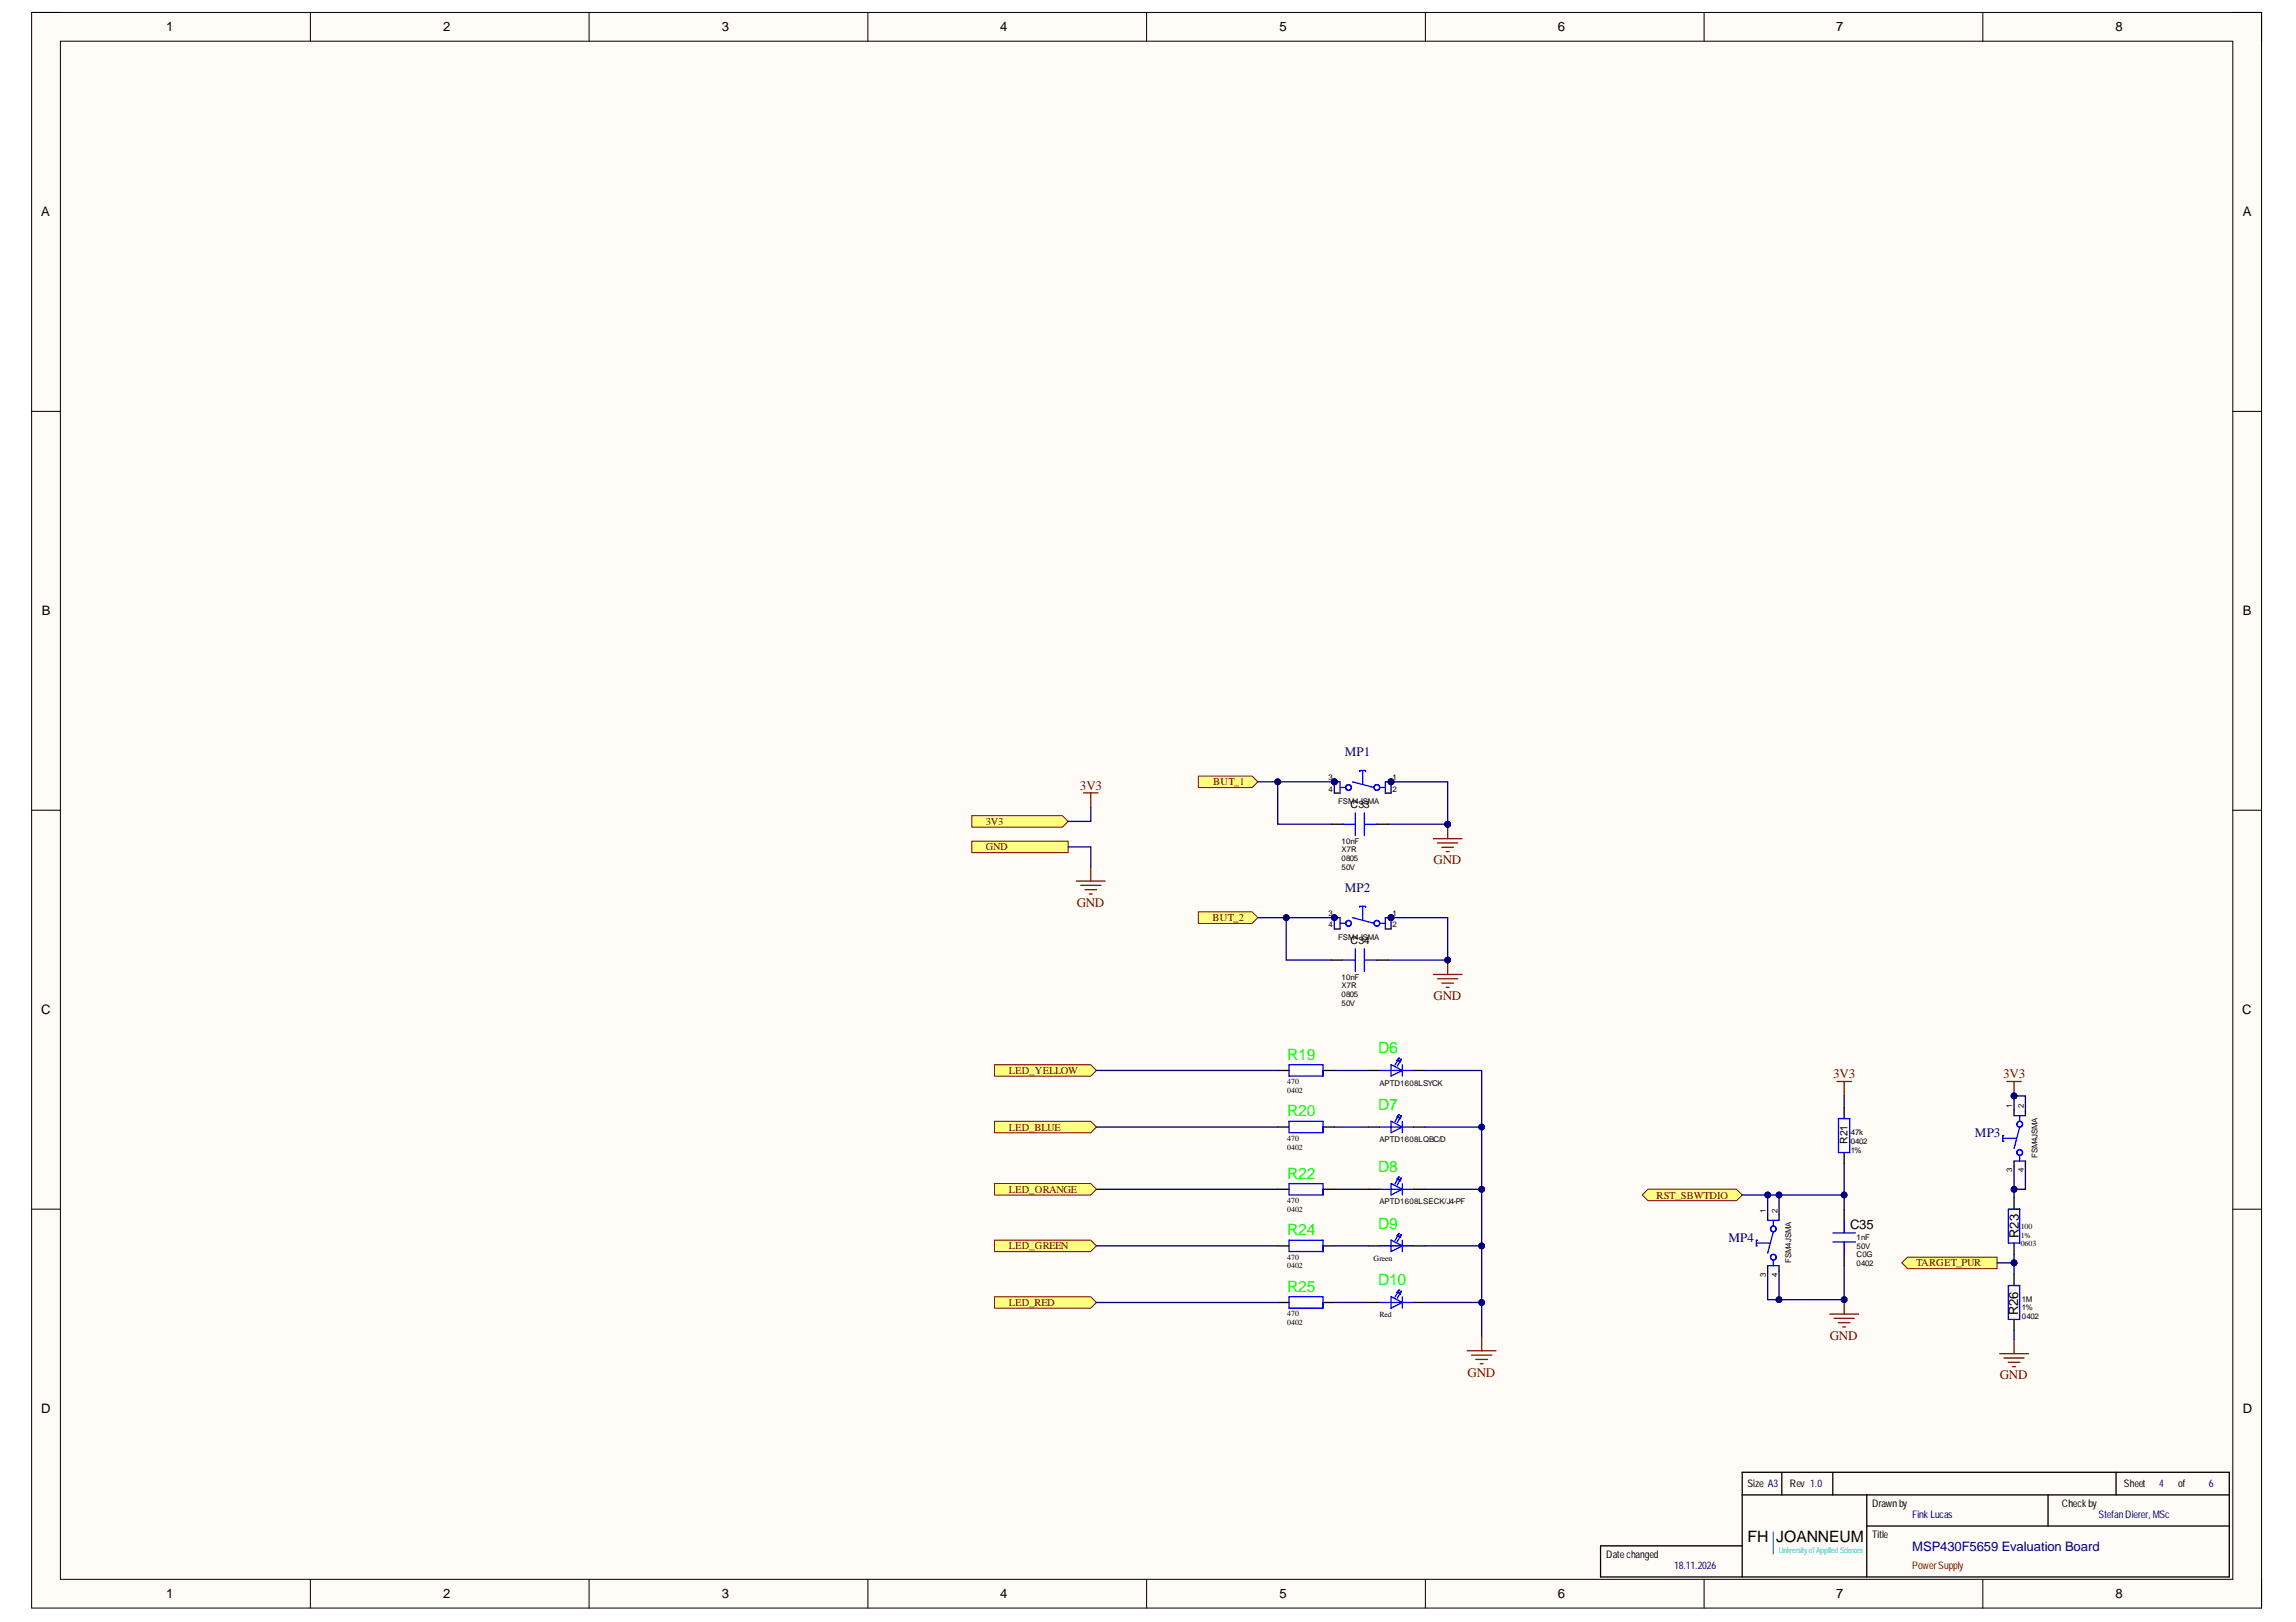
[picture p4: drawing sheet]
<svg xmlns="http://www.w3.org/2000/svg" width="297mm" height="210mm" viewBox="0 0 297 210" stroke-linecap="round" stroke-linejoin="round" font-family="sans-serif">
<defs><g id="words">
<g font-size="2" fill="#0f0">
<text x="166.5" y="137.2">R19</text>
<text x="178.3" y="136.2">D6</text>
<text x="178.3" y="143.6">D7</text>
<text x="166.5" y="144.4">R20</text>
<text x="166.5" y="152.6">R22</text>
<text x="178.3" y="151.6">D8</text>
<text x="166.5" y="159.8">R24</text>
<text x="178.3" y="159">D9</text>
<text x="166.5" y="167.2">R25</text>
<text x="178.3" y="166.3">D10</text>
</g>
<g font-size="2">
<text x="226.1" y="199.6">FH</text>
<text x="229.8" y="199.6">JOANNEUM</text>
</g>
<g font-size="1.7">
<text x="21.5" y="4">1</text>
<text x="57.3" y="4">2</text>
<text x="93.4" y="4">3</text>
<text x="129.4" y="4">4</text>
<text x="165.5" y="4">5</text>
<text x="201.5" y="4">6</text>
<text x="237.6" y="4">7</text>
<text x="273.7" y="4">8</text>
<text x="5.3" y="28">A</text>
<text x="290.2" y="28">A</text>
<text x="5.4" y="79.6">B</text>
<text x="290.2" y="79.6">B</text>
<text x="5.3" y="131.3">C</text>
<text x="290.1" y="131.3">C</text>
<text x="239.3" y="159">C35</text>
<text x="261.2" y="160.2" transform="rotate(-90 261.2 160.2)">R23</text>
<text x="261.1" y="170.2" transform="rotate(-90 261.1 170.2)">R26</text>
<text x="5.3" y="182.8">D</text>
<text x="290.2" y="182.8">D</text>
<text x="21.5" y="206.8">1</text>
<text x="57.3" y="206.8">2</text>
<text x="93.4" y="206.8">3</text>
<text x="129.4" y="206.8">4</text>
<text x="165.5" y="206.8">5</text>
<text x="201.5" y="206.8">6</text>
<text x="237.6" y="206.8">7</text>
<text x="273.7" y="206.8">8</text>
</g>
<g font-size="1.7" fill="#000080">
<text x="174" y="97.9">MP1</text>
<text x="174" y="115.5">MP2</text>
<text x="255.5" y="147.2">MP3</text>
<text x="223.6" y="160.7">MP4</text>
<text x="247.4" y="200.7">MSP430F5659 Evaluation Board</text>
</g>
<g font-size="1.7" fill="#800000">
<text x="139.7" y="102.2">3V3</text>
<text x="185.5" y="111.8">GND</text>
<text x="139.3" y="117.3">GND</text>
<text x="185.5" y="129.4">GND</text>
<text x="237.1" y="139.5">3V3</text>
<text x="259.1" y="139.5">3V3</text>
<text x="236.7" y="173.4">GND</text>
<text x="189.9" y="178.2">GND</text>
<text x="258.7" y="178.5">GND</text>
</g>
<g font-size="1.4" fill="#800000">
<text x="157" y="101.6">BUT_1</text>
<text x="127.5" y="106.7">3V3</text>
<text x="127.5" y="110">GND</text>
<text x="156.9" y="119.2">BUT_2</text>
<text x="130.5" y="139">LED_YELLOW</text>
<text x="130.5" y="146.3">LED_BLUE</text>
<text x="130.5" y="154.3">LED_ORANGE</text>
<text x="214.3" y="155.1">RST_SBWTDIO</text>
<text x="130.5" y="161.7">LED_GREEN</text>
<text x="247.9" y="163.9">TARGET_PUR</text>
<text x="130.5" y="169">LED_RED</text>
<text x="247.4" y="203">PowerSupply</text>
</g>
<g font-size="1.4">
<text x="174.7" y="104.6">C33</text>
<text x="174.7" y="122.1">C34</text>
<text x="239" y="148.1" transform="rotate(-90 239 148.1)">R21</text>
<text x="226.1" y="192.5">Size A3</text>
<text x="231.6" y="192.5">Rev 1.0</text>
<text x="242.2" y="195">Drawnby</text>
<text x="266.7" y="195">Check by</text>
<text x="274.8" y="192.5">Sheet</text>
<text x="281.8" y="192.5">of</text>
<text x="207.8" y="201.6">Datechanged</text>
<text x="242.2" y="199">Title</text>
</g>
<g font-size="1.4" fill="#000080">
<text x="247.4" y="196.4">Fink Lucas</text>
<text x="271.5" y="196.4">StefanDierer, MSc</text>
<text x="279.3" y="192.5">4</text>
<text x="285.8" y="192.5">6</text>
<text x="216.6" y="203">18.11.2026</text>
</g>
<g font-size="1">
<text x="171.9" y="100.9">3</text>
<text x="180.1" y="100.9">1</text>
<text x="171.9" y="102.4">4</text>
<text x="173.1" y="104">FSM4JSMA</text>
<text x="180.1" y="102.4">2</text>
<text x="173.5" y="109.2">10nF</text>
<text x="173.5" y="110.3">X7R</text>
<text x="173.5" y="111.4">0805</text>
<text x="173.5" y="112.6">50V</text>
<text x="171.9" y="118.5">3</text>
<text x="180.1" y="118.5">1</text>
<text x="171.9" y="120">4</text>
<text x="173.1" y="121.6">FSM4JSMA</text>
<text x="180.1" y="120">2</text>
<text x="173.5" y="126.8">10nF</text>
<text x="173.5" y="127.9">X7R</text>
<text x="173.5" y="129">0805</text>
<text x="173.5" y="130.2">50V</text>
<text x="166.5" y="141.4">0402</text>
<text x="166.5" y="140.3">470</text>
<text x="178.5" y="140.5">APTD1608LSYCK</text>
<text x="260.3" y="143.4" transform="rotate(-90 260.3 143.4)">1</text>
<text x="261.8" y="143.4" transform="rotate(-90 261.8 143.4)">2</text>
<text x="166.5" y="148.8">0402</text>
<text x="166.5" y="147.7">470</text>
<text x="178.5" y="147.8">APTD1608LQBC/D</text>
<text x="239.4" y="146.9">47k</text>
<text x="239.4" y="148.1">0402</text>
<text x="239.4" y="149.2">1%</text>
<text x="263.6" y="149.9" transform="rotate(-90 263.6 149.9)">FSM4JSMA</text>
<text x="166.5" y="155.7">470</text>
<text x="178.5" y="155.9">APTD1608LSECK/J4-PF</text>
<text x="260.3" y="151.7" transform="rotate(-90 260.3 151.7)">3</text>
<text x="261.8" y="151.7" transform="rotate(-90 261.8 151.7)">4</text>
<text x="166.5" y="156.8">0402</text>
<text x="228.4" y="157" transform="rotate(-90 228.4 157)">1</text>
<text x="230" y="157" transform="rotate(-90 230 157)">2</text>
<text x="240.2" y="161.6">50V</text>
<text x="240.2" y="160.5">1nF</text>
<text x="261.4" y="159">100</text>
<text x="261.4" y="160.2">1%</text>
<text x="261.4" y="161.3">0603</text>
<text x="166.5" y="164.1">0402</text>
<text x="166.5" y="163">470</text>
<text x="177.7" y="163.2">Green</text>
<text x="228.4" y="165.2" transform="rotate(-90 228.4 165.2)">3</text>
<text x="230" y="165.2" transform="rotate(-90 230 165.2)">4</text>
<text x="231.7" y="163.4" transform="rotate(-90 231.7 163.4)">FSM4JSMA</text>
<text x="240.2" y="162.7">C0G</text>
<text x="240.2" y="163.8">0402</text>
<text x="166.5" y="171.5">0402</text>
<text x="166.5" y="170.3">470</text>
<text x="178.5" y="170.5">Red</text>
<text x="261.6" y="169.6">1%</text>
<text x="261.6" y="168.5">1M</text>
<text x="261.6" y="170.7">0402</text>
</g>
<text font-size="1" fill="#00bfbf" x="230.1" y="200.9">UniversityofApplied Sciences</text>
</g></defs>
<path d="M4.1 1.6h288.5v206.5h-288.5z" fill-rule="evenodd" fill="#fffcf8"/>
<path d="M4.1 1.6h288.5v206.5h-288.5z" fill="none" stroke="#000" stroke-width=".13"/>
<path d="M7.8 5.3h281.1v199.1h-281.1z" fill-rule="evenodd" fill="#fffcf8"/>
<g fill="none" stroke="#000" stroke-width=".13">
<path d="M4.1 1.6h3.7M7.8 5.3h281.1v199.1h-281.1zM40.2 1.6v3.7M76.2 1.6v3.7M112.3 1.6v3.7M148.3 1.6v3.7M184.4 1.6v3.7M220.5 1.6v3.7M256.5 1.6v3.7M288.9 1.6h3.7v3.7M4.1 53.2h3.7M288.9 53.2h3.7"/>
<path d="M4.1 104.9h3.7M288.9 104.9h3.7M4.1 156.5h3.7M288.9 156.5h3.7M40.2 204.4v3.7M76.2 204.4v3.7M112.3 204.4v3.7M148.3 204.4v3.7M184.4 204.4v3.7M220.5 204.4v3.7M256.5 204.4v3.7M292.6 204.4v3.7"/>
</g>
<path d="M229.4 198.2v2.9" fill="none" stroke="#00bfbf" stroke-width=".17"/>
<path d="M225.4 193.5h63M230.5 190.5v3M237.1 190.5v3M241.5 193.5v10.6M241.5 197.5h46.9M265 193.5v4M273.8 190.5v3M225.4 200h-18.3v4.1h81.3v-13.6h-63v13.6" fill="none" stroke="#000" stroke-width=".17"/>
<circle cx="180" cy="101.2" r=".38" fill="#000080"/>
<circle cx="180" cy="101.2" r=".38" fill="none" stroke="#000080" stroke-width=".13"/>
<circle cx="172.6" cy="101.2" r=".37" fill="#000080"/>
<circle cx="172.6" cy="101.2" r=".37" fill="none" stroke="#000080" stroke-width=".13"/>
<path d="M179.2 101.2h.8" fill="none" stroke="#000" stroke-width=".17"/>
<circle cx="180" cy="101.2" r=".38" fill="#000080"/>
<circle cx="180" cy="101.2" r=".38" fill="none" stroke="#000080" stroke-width=".13"/>
<path d="M172.6 101.2h.8M179.2 102.6h.8" fill="none" stroke="#000" stroke-width=".17"/>
<circle cx="172.6" cy="101.2" r=".37" fill="#000080"/>
<circle cx="172.6" cy="101.2" r=".37" fill="none" stroke="#000080" stroke-width=".13"/>
<path d="M172.3 106.7h1.4M172.6 102.6h.8M178.1 106.7h1.5" fill="none" stroke="#000" stroke-width=".17"/>
<g fill="none" stroke="#00f" stroke-width=".17">
<path d="M175.9 99.9v-.2h.8v.2M176.3 99.7v1.8M173.4 101.9h.7M173.4 101.2v1.4M173.7 106.7h1.6M175 101.2l2.8 .7M175.3 105.2v2.9M176.5 105.2v2.9M176.5 106.7h1.6M178.5 101.9h.7M179.2 101.2v1.4"/>
<circle cx="174.5" cy="101.9" r=".37"/>
<circle cx="178.1" cy="101.9" r=".37"/>
</g>
<circle cx="180" cy="118.8" r=".37" fill="#000080"/>
<circle cx="180" cy="118.8" r=".37" fill="none" stroke="#000080" stroke-width=".13"/>
<path d="M179.2 118.8h.8" fill="none" stroke="#000" stroke-width=".17"/>
<circle cx="180" cy="118.8" r=".37" fill="#000080"/>
<circle cx="180" cy="118.8" r=".37" fill="none" stroke="#000080" stroke-width=".13"/>
<path d="M172.6 118.8h.8M172.3 124.2h1.4M172.6 120.2h.8M178.1 124.2h1.5M179.2 120.2h.8" fill="none" stroke="#000" stroke-width=".17"/>
<g fill="none" stroke="#00f" stroke-width=".17">
<path d="M173.4 119.5h.7M173.4 118.8v1.4M175 118.8l2.8 .7M175.9 117.4v-.1h.8v.1M176.3 117.3v1.7M178.5 119.5h.7M179.2 118.8v1.4M173.7 124.2h1.6M175.3 122.8v2.9M176.5 122.8v2.9M176.5 124.2h1.6"/>
<circle cx="174.5" cy="119.5" r=".36"/>
<circle cx="174.5" cy="119.5" r=".37"/>
<circle cx="178.1" cy="119.5" r=".37"/>
<circle cx="178.1" cy="119.5" r=".36"/>
</g>
<path d="M185.4 126.1h3.7M186 126.7h2.6M186.5 127.2h1.5M187.1 127.8h.4M187.3 124.2v1.9" fill="none" stroke="#800000" stroke-width=".17"/>
<circle cx="187.3" cy="124.2" r=".37" fill="#000080"/>
<circle cx="187.3" cy="124.2" r=".37" fill="none" stroke="#000080" stroke-width=".13"/>
<path d="M185.4 108.5h3.7M186 109.1h2.6M186.5 109.6h1.5M187.1 110.2h.4M187.3 106.7v1.8" fill="none" stroke="#800000" stroke-width=".17"/>
<circle cx="187.3" cy="106.7" r=".37" fill="#000080"/>
<circle cx="187.3" cy="106.7" r=".37" fill="none" stroke="#000080" stroke-width=".13"/>
<path d="M237.7 140h1.8M238.6 140v1.8M259.6 140h1.9M260.6 140v1.8M236.7 170.1h3.7M237.3 170.6h2.6M237.8 171.2h1.5M238.4 171.7h.4M238.6 168.2v1.9" fill="none" stroke="#800000" stroke-width=".17"/>
<path d="M228.7 157.2v.7M230.2 157.2v.7M238.6 143.3v1.5M238.6 149.2v1.4M228.7 163.8v.7M230.2 163.8v.7" fill="none" stroke="#000" stroke-width=".17"/>
<g fill="none" stroke="#00f" stroke-width=".17">
<path d="M228.7 157.9h1.5M229.4 157.9v.8M229.4 159.4l-.7 2.8M237.8 144.8h1.5v4.4h-1.5zM227.2 160.9h1.8M227.4 160.5h-.2v.7h.2M228.7 163.8h1.5M229.4 163.1v.7"/>
<circle cx="229.4" cy="159" r=".36"/>
<circle cx="229.4" cy="159" r=".37"/>
<circle cx="229.4" cy="162.7" r=".37"/>
</g>
<circle cx="260.6" cy="141.8" r=".37" fill="#000080"/>
<circle cx="260.6" cy="141.8" r=".37" fill="none" stroke="#000080" stroke-width=".13"/>
<path d="M258.7 175.2h3.7M259.3 175.7h2.6M259.8 176.3h1.5M260.4 176.9h.4M260.6 173.3v1.9" fill="none" stroke="#800000" stroke-width=".17"/>
<path d="M238.6 156.5v1.4M260.6 143.7v.7M260.6 150.2v.8M260.6 155v1.5M262 143.7v.7M262 150.2v.8M238.6 162.3v1.5M260.6 160.9v1.4M260.6 164.9v1.5M260.6 170.7v1.5" fill="none" stroke="#000" stroke-width=".17"/>
<g fill="none" stroke="#00f" stroke-width=".17">
<path d="M237.1 159.5h2.9M238.6 157.9v1.6M259.1 147.3h1.8M259.2 147h-.1v.7h.1M259.8 156.5h1.5v4.4h-1.5zM260.6 144.4h1.4M260.6 150.2h1.4M261.3 144.4v.7M261.3 149.5v.7M261.3 145.9l-.7 2.7M237.1 160.7h2.9M238.6 160.7v1.6"/>
<path d="M259.8 166.4h1.5v4.3h-1.5z"/>
<circle cx="261.3" cy="145.5" r=".37"/>
<circle cx="261.3" cy="149.1" r=".37"/>
<circle cx="261.3" cy="149.1" r=".36"/>
</g>
<path d="M213.2 153.9h11.4l.8 .7-.8 .8h-11.4l-.7-.8z" fill-rule="evenodd" fill="#ffff80"/>
<path d="M213.2 153.9h11.4l.8 .7-.8 .8h-11.4l-.7-.8z" fill="none" stroke="#800000" stroke-width=".13"/>
<path d="M246 163.4l.8-.7h11.6v1.5h-11.6z" fill-rule="evenodd" fill="#ffff80"/>
<path d="M246 163.4l.8-.7h11.6v1.5h-11.6z" fill="none" stroke="#800000" stroke-width=".13"/>
<path d="M128.7 137.8h12.4l.8 .7-.8 .8h-12.4z" fill-rule="evenodd" fill="#ffff80"/>
<path d="M128.7 137.8h12.4l.8 .7-.8 .8h-12.4z" fill="none" stroke="#800000" stroke-width=".13"/>
<path d="M128.7 145.1h12.4l.8 .7-.8 .8h-12.4z" fill-rule="evenodd" fill="#ffff80"/>
<path d="M128.7 145.1h12.4l.8 .7-.8 .8h-12.4z" fill="none" stroke="#800000" stroke-width=".13"/>
<path d="M128.7 153.2h12.4l.8 .7-.8 .8h-12.4z" fill-rule="evenodd" fill="#ffff80"/>
<path d="M128.7 153.2h12.4l.8 .7-.8 .8h-12.4z" fill="none" stroke="#800000" stroke-width=".13"/>
<path d="M128.7 160.5h12.4l.8 .7-.8 .8h-12.4z" fill-rule="evenodd" fill="#ffff80"/>
<path d="M128.7 160.5h12.4l.8 .7-.8 .8h-12.4z" fill="none" stroke="#800000" stroke-width=".13"/>
<path d="M128.7 167.8h12.4l.8 .8-.8 .7h-12.4z" fill-rule="evenodd" fill="#ffff80"/>
<path d="M128.7 167.8h12.4l.8 .8-.8 .7h-12.4z" fill="none" stroke="#800000" stroke-width=".13"/>
<path d="M155 118h7l.7 .8-.7 .7h-7z" fill-rule="evenodd" fill="#ffff80"/>
<path d="M155 118h7l.7 .8-.7 .7h-7z" fill="none" stroke="#800000" stroke-width=".13"/>
<path d="M155 100.4h7l.7 .8-.7 .7h-7z" fill-rule="evenodd" fill="#ffff80"/>
<path d="M155 100.4h7l.7 .8-.7 .7h-7z" fill="none" stroke="#800000" stroke-width=".13"/>
<path d="M125.7 105.6h11.7l.8 .7-.8 .7h-11.7z" fill-rule="evenodd" fill="#ffff80"/>
<path d="M125.7 105.6h11.7l.8 .7-.8 .7h-11.7z" fill="none" stroke="#800000" stroke-width=".13"/>
<path d="M140.2 102.6h1.8M141.1 102.6v1.9" fill="none" stroke="#800000" stroke-width=".17"/>
<path d="M125.7 108.9h12.5v1.4h-12.5z" fill-rule="evenodd" fill="#ffff80"/>
<path d="M125.7 108.9h12.5v1.4h-12.5z" fill="none" stroke="#800000" stroke-width=".13"/>
<path d="M139.3 114h3.7M139.8 114.6h2.6M140.4 115.1h1.5M140.9 115.7h.4M141.1 112.2v1.8" fill="none" stroke="#800000" stroke-width=".17"/>
<path d="M177 138.5h1.5M182.9 138.5h1.5M177 145.9h1.5M177 153.9h1.5M182.9 145.9h1.5M182.9 153.9h1.5M177 161.2h1.5M177 168.6h1.5M182.9 161.2h1.5M182.9 168.6h1.5" fill="none" stroke="#000" stroke-width=".17"/>
<g fill="none" stroke="#00f" stroke-width=".17">
<path d="M178.5 138.5h4.4M180 137.8l1.4 .7-1.4 .8zM181 136.9l-.1 .4-.2-.1zM181 136.9l-.5 .9M181.3 137.1l-.5 .9M181.3 137.1l-.1 .3h-.2zM181.4 137.8v1.5M178.5 145.9h4.4M178.5 153.9h4.4M180 145.1l1.4 .8-1.4 .7zM180 153.2l1.4 .7-1.4 .7zM181 144.2l-.1 .4-.2-.1z"/>
<path d="M181 144.2l-.5 1M181 159.6l-.1 .4-.2-.1zM181 159.6l-.5 .9M181 152.3l-.1 .4-.2-.1zM181 152.3l-.5 .9M181.3 144.4l-.5 .9M181.3 144.4l-.1 .4-.2-.1zM181.3 159.8l-.5 .9M181.3 159.8l-.1 .3h-.2zM181.3 152.4l-.5 1M181.3 152.4l-.1 .4-.2-.1zM181.4 145.1v1.5"/>
<path d="M181.4 153.2v1.4M178.5 161.2h4.4M178.5 168.6h4.4M180 160.5l1.4 .7-1.4 .8zM180 167.8l1.4 .8-1.4 .7zM181 166.9l-.1 .4-.2-.1zM181 166.9l-.5 1M181.3 167.1l-.5 .9M181.3 167.1l-.1 .4-.2-.1zM181.4 160.5v1.5M181.4 167.8v1.5"/>
</g>
<path d="M179.6 106.7h7.7" fill="none" stroke="#000080" stroke-width=".17"/>
<circle cx="187.3" cy="106.7" r=".37" fill="#000080"/>
<circle cx="187.3" cy="106.7" r=".37" fill="none" stroke="#000080" stroke-width=".13"/>
<path d="M172.6 102.6v-1.4h-7.3v5.5h7" fill="none" stroke="#000080" stroke-width=".17"/>
<circle cx="165.3" cy="101.2" r=".37" fill="#000080"/>
<circle cx="165.3" cy="101.2" r=".37" fill="none" stroke="#000080" stroke-width=".13"/>
<circle cx="172.6" cy="101.2" r=".37" fill="#000080"/>
<circle cx="172.6" cy="101.2" r=".37" fill="none" stroke="#000080" stroke-width=".13"/>
<path d="M180 120.2v-1.4h7.3v5.4h-7.7" fill="none" stroke="#000080" stroke-width=".17"/>
<circle cx="187.3" cy="124.2" r=".37" fill="#000080"/>
<circle cx="187.3" cy="124.2" r=".37" fill="none" stroke="#000080" stroke-width=".13"/>
<circle cx="180" cy="118.8" r=".37" fill="#000080"/>
<circle cx="180" cy="118.8" r=".37" fill="none" stroke="#000080" stroke-width=".13"/>
<path d="M180 102.6v-1.4h7.3v5.5" fill="none" stroke="#000080" stroke-width=".17"/>
<circle cx="180" cy="101.2" r=".38" fill="#000080"/>
<circle cx="180" cy="101.2" r=".38" fill="none" stroke="#000080" stroke-width=".13"/>
<circle cx="187.3" cy="106.7" r=".37" fill="#000080"/>
<circle cx="187.3" cy="106.7" r=".37" fill="none" stroke="#000080" stroke-width=".13"/>
<path d="M230.2 154.6v2.6M238.6 141.8v1.5" fill="none" stroke="#000080" stroke-width=".17"/>
<circle cx="230.2" cy="154.6" r=".38" fill="#000080"/>
<circle cx="230.2" cy="154.6" r=".38" fill="none" stroke="#000080" stroke-width=".13"/>
<path d="M228.7 164.5v3.7h9.9" fill="none" stroke="#000080" stroke-width=".17"/>
<circle cx="238.6" cy="168.2" r=".37" fill="#000080"/>
<circle cx="238.6" cy="168.2" r=".37" fill="none" stroke="#000080" stroke-width=".13"/>
<circle cx="230.2" cy="168.2" r=".37" fill="#000080"/>
<circle cx="230.2" cy="168.2" r=".37" fill="none" stroke="#000080" stroke-width=".13"/>
<path d="M230.2 164.5v3.7" fill="none" stroke="#000080" stroke-width=".17"/>
<circle cx="230.2" cy="168.2" r=".37" fill="#000080"/>
<circle cx="230.2" cy="168.2" r=".37" fill="none" stroke="#000080" stroke-width=".13"/>
<path d="M238.6 150.6v4h-9.9v2.6" fill="none" stroke="#000080" stroke-width=".17"/>
<circle cx="228.7" cy="154.6" r=".37" fill="#000080"/>
<circle cx="228.7" cy="154.6" r=".37" fill="none" stroke="#000080" stroke-width=".13"/>
<circle cx="230.2" cy="154.6" r=".38" fill="#000080"/>
<circle cx="230.2" cy="154.6" r=".38" fill="none" stroke="#000080" stroke-width=".13"/>
<circle cx="238.6" cy="154.6" r=".38" fill="#000080"/>
<circle cx="238.6" cy="154.6" r=".38" fill="none" stroke="#000080" stroke-width=".13"/>
<path d="M238.6 154.6v1.9" fill="none" stroke="#000080" stroke-width=".17"/>
<circle cx="238.6" cy="154.6" r=".38" fill="#000080"/>
<circle cx="238.6" cy="154.6" r=".38" fill="none" stroke="#000080" stroke-width=".13"/>
<path d="M260.6 141.8h1.4v1.9" fill="none" stroke="#000080" stroke-width=".17"/>
<circle cx="260.6" cy="141.8" r=".37" fill="#000080"/>
<circle cx="260.6" cy="141.8" r=".37" fill="none" stroke="#000080" stroke-width=".13"/>
<path d="M262 151v2.9h-1.4v1.1M260.6 172.2v1.1" fill="none" stroke="#000080" stroke-width=".17"/>
<circle cx="260.6" cy="153.9" r=".37" fill="#000080"/>
<circle cx="260.6" cy="153.9" r=".37" fill="none" stroke="#000080" stroke-width=".13"/>
<path d="M260.6 162.3v1.1" fill="none" stroke="#000080" stroke-width=".17"/>
<circle cx="260.6" cy="163.4" r=".37" fill="#000080"/>
<circle cx="260.6" cy="163.4" r=".37" fill="none" stroke="#000080" stroke-width=".13"/>
<path d="M260.6 163.4v1.5" fill="none" stroke="#000080" stroke-width=".17"/>
<circle cx="260.6" cy="163.4" r=".37" fill="#000080"/>
<circle cx="260.6" cy="163.4" r=".37" fill="none" stroke="#000080" stroke-width=".13"/>
<path d="M258.4 163.4h2.2" fill="none" stroke="#000080" stroke-width=".17"/>
<circle cx="260.6" cy="163.4" r=".37" fill="#000080"/>
<circle cx="260.6" cy="163.4" r=".37" fill="none" stroke="#000080" stroke-width=".13"/>
<path d="M260.6 151v2.9" fill="none" stroke="#000080" stroke-width=".17"/>
<circle cx="260.6" cy="153.9" r=".37" fill="#000080"/>
<circle cx="260.6" cy="153.9" r=".37" fill="none" stroke="#000080" stroke-width=".13"/>
<path d="M260.6 141.8v1.9" fill="none" stroke="#000080" stroke-width=".17"/>
<circle cx="260.6" cy="141.8" r=".37" fill="#000080"/>
<circle cx="260.6" cy="141.8" r=".37" fill="none" stroke="#000080" stroke-width=".13"/>
<path d="M225.4 154.6h3.3" fill="none" stroke="#000080" stroke-width=".17"/>
<circle cx="228.7" cy="154.6" r=".37" fill="#000080"/>
<circle cx="228.7" cy="154.6" r=".37" fill="none" stroke="#000080" stroke-width=".13"/>
<path d="M172.6 118.8h-6.2v5.4h5.9" fill="none" stroke="#000080" stroke-width=".17"/>
<circle cx="166.4" cy="118.7" r=".37" fill="#000080"/>
<circle cx="166.4" cy="118.7" r=".37" fill="none" stroke="#000080" stroke-width=".13"/>
<circle cx="172.6" cy="118.7" r=".37" fill="#000080"/>
<circle cx="172.6" cy="118.8" r=".37" fill="none" stroke="#000080" stroke-width=".13"/>
<path d="M162.7 118.8h3.7" fill="none" stroke="#000080" stroke-width=".17"/>
<circle cx="166.4" cy="118.7" r=".37" fill="#000080"/>
<circle cx="166.4" cy="118.7" r=".37" fill="none" stroke="#000080" stroke-width=".13"/>
<path d="M162.7 101.2h2.6" fill="none" stroke="#000080" stroke-width=".17"/>
<circle cx="165.3" cy="101.2" r=".37" fill="#000080"/>
<circle cx="165.3" cy="101.2" r=".37" fill="none" stroke="#000080" stroke-width=".13"/>
<path d="M238.6 163.8v4.4" fill="none" stroke="#000080" stroke-width=".17"/>
<circle cx="238.6" cy="168.2" r=".37" fill="#000080"/>
<circle cx="238.6" cy="168.2" r=".37" fill="none" stroke="#000080" stroke-width=".13"/>
<path d="M172.6 118.8v1.4" fill="none" stroke="#000080" stroke-width=".17"/>
<circle cx="172.6" cy="118.7" r=".37" fill="#000080"/>
<circle cx="172.6" cy="118.8" r=".37" fill="none" stroke="#000080" stroke-width=".13"/>
<path d="M138.2 109.6h2.9v2.6M141.1 104.5v1.8h-2.9M184.4 138.5h7.3v7.4h-7.3" fill="none" stroke="#000080" stroke-width=".17"/>
<circle cx="191.7" cy="145.9" r=".37" fill="#000080"/>
<circle cx="191.7" cy="145.9" r=".37" fill="none" stroke="#000080" stroke-width=".13"/>
<path d="M191.7 145.9v8h-7.3" fill="none" stroke="#000080" stroke-width=".17"/>
<circle cx="191.7" cy="153.9" r=".37" fill="#000080"/>
<circle cx="191.7" cy="153.9" r=".37" fill="none" stroke="#000080" stroke-width=".13"/>
<circle cx="191.7" cy="145.9" r=".37" fill="#000080"/>
<circle cx="191.7" cy="145.9" r=".37" fill="none" stroke="#000080" stroke-width=".13"/>
<path d="M191.7 153.9v7.3h-7.3" fill="none" stroke="#000080" stroke-width=".17"/>
<circle cx="191.7" cy="161.2" r=".38" fill="#000080"/>
<circle cx="191.7" cy="161.2" r=".38" fill="none" stroke="#000080" stroke-width=".13"/>
<circle cx="191.7" cy="153.9" r=".37" fill="#000080"/>
<circle cx="191.7" cy="153.9" r=".37" fill="none" stroke="#000080" stroke-width=".13"/>
<path d="M191.7 161.2v7.4h-7.3" fill="none" stroke="#000080" stroke-width=".17"/>
<circle cx="191.7" cy="168.6" r=".38" fill="#000080"/>
<circle cx="191.7" cy="168.6" r=".38" fill="none" stroke="#000080" stroke-width=".13"/>
<circle cx="191.7" cy="161.2" r=".38" fill="#000080"/>
<circle cx="191.7" cy="161.2" r=".38" fill="none" stroke="#000080" stroke-width=".13"/>
<path d="M191.7 168.6v4.3" fill="none" stroke="#000080" stroke-width=".17"/>
<circle cx="191.7" cy="168.6" r=".38" fill="#000080"/>
<circle cx="191.7" cy="168.6" r=".38" fill="none" stroke="#000080" stroke-width=".13"/>
<path d="M189.8 174.8h3.7M190.4 175.4h2.6M190.9 175.9h1.5M191.5 176.5h.4M191.7 172.9v1.9" fill="none" stroke="#800000" stroke-width=".17"/>
<path d="M165.3 138.5h1.5M171.2 138.5h1.4M165.3 145.8h1.5M165.3 153.9h1.5M171.2 145.8h1.4M171.2 153.9h1.4M165.3 161.2h1.5M165.3 168.6h1.5M171.2 161.2h1.4M171.2 168.6h1.4" fill="none" stroke="#000" stroke-width=".17"/>
<path d="M166.8 137.8h4.4v1.5h-4.4zM166.8 145.1h4.4v1.5h-4.4zM166.8 153.2h4.4v1.4h-4.4zM166.8 160.5h4.4v1.5h-4.4zM166.8 167.8h4.4v1.5h-4.4z" fill="none" stroke="#00f" stroke-width=".17"/>
<path d="M141.9 138.5h23.4M172.6 138.5h4.4M141.9 145.8h23.4M141.9 153.9h23.4M172.6 153.9h4.4M172.6 145.9h4.4M141.9 161.2h23.4M141.9 168.6h23.4M172.6 161.2h4.4M172.6 168.6h4.4" fill="none" stroke="#000080" stroke-width=".17"/>
<use href="#words"/>
</svg>
